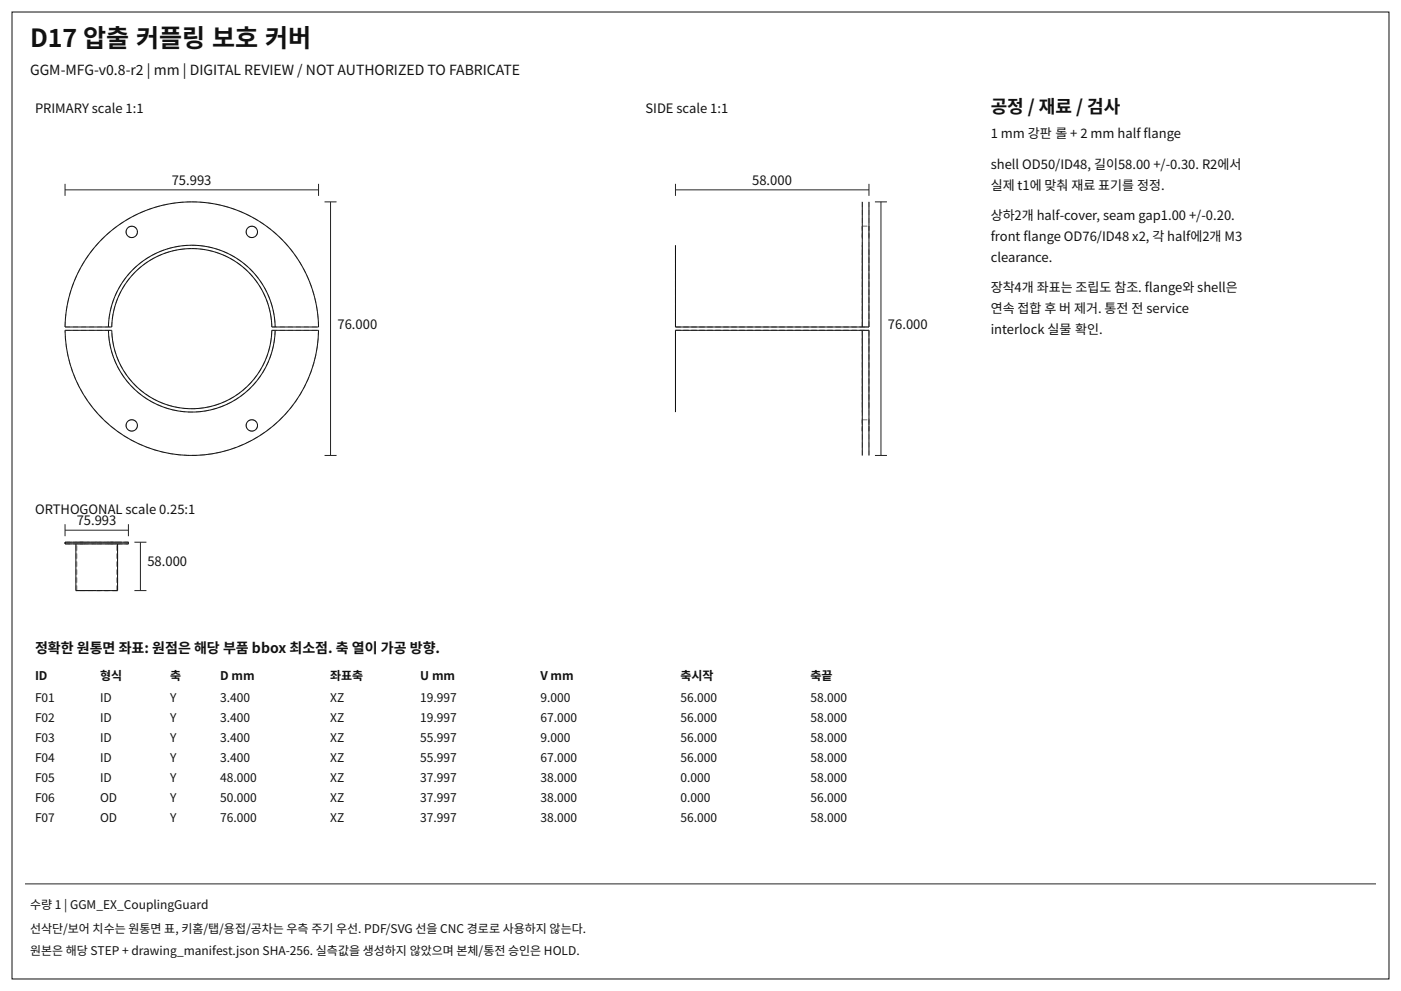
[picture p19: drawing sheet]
<svg xmlns="http://www.w3.org/2000/svg" width="420mm" height="297mm" viewBox="0 0 420 297" stroke-linecap="round" stroke-linejoin="round" font-family="sans-serif">
<defs><g id="words">
<text font-size="7.5" fill="#111" x="9" y="14.1">D17 압출 커플링 보호 커버</text>
<text font-size="5.4" fill="#111" x="297" y="33.9">공정 / 재료 / 검사</text>
<g font-size="4.2" fill="#111">
<text x="9" y="22.5">GGM-MFG-v0.8-r2 | mm | DIGITAL REVIEW / NOT AUTHORIZED TO FABRICATE</text>
<text x="10.5" y="195.6">정확한 원통면 좌표: 원점은 해당 부품 bbox 최소점. 축 열이 가공 방향.</text>
</g>
<g font-size="3.9" fill="#111">
<text x="10.5" y="33.9">PRIMARY scale 1:1</text>
<text x="193.5" y="33.9">SIDE scale 1:1</text>
<text x="297" y="41.4">1 mm 강판 롤 + 2 mm half fange</text>
<text x="342.8" y="41.4">l</text>
<text x="297" y="50.7">shell OD50/ID48, 길이58.00 +/-0.30. R2에서</text>
<text x="51.5" y="55.4">75.993</text>
<text x="225.5" y="55.4">58.000</text>
<text x="297" y="57">실제 t1에 맞춰 재료 표기를 정정.</text>
<text x="297" y="66">상하2개 half-cover, seam gap1.00 +/-0.20.</text>
<text x="297" y="72.3">front fange OD76/ID48 x2, 각 half에2개 M3</text>
<text x="306.8" y="72.3">l</text>
<text x="297" y="78.6">clearance.</text>
<text x="297" y="87.6">장착4개 좌표는 조립도 참조. fange와 shell은</text>
<text x="343.2" y="87.6">l</text>
<text x="297" y="93.9">연속 접합 후 버 제거. 통전 전 service</text>
<text x="101.2" y="98.5">76.000</text>
<text x="266.2" y="98.5">76.000</text>
<text x="297" y="100.2">interlock 실물 확인.</text>
<text x="10.5" y="153.9">ORTHOGONAL scale 0.25:1</text>
<text x="23" y="157.4">75.993</text>
<text x="44.2" y="169.7">58.000</text>
</g>
<g font-size="3.6" fill="#111">
<text x="10.5" y="203.7">ID</text>
<text x="30" y="203.7">형식</text>
<text x="51" y="203.7">축</text>
<text x="66" y="203.7">D mm</text>
<text x="99" y="203.7">좌표축</text>
<text x="126" y="203.7">U mm</text>
<text x="162" y="203.7">V mm</text>
<text x="204" y="203.7">축시작</text>
<text x="243" y="203.7">축끝</text>
<text x="10.5" y="210.3">F01</text>
<text x="30" y="210.3">ID</text>
<text x="51" y="210.3">Y</text>
<text x="66" y="210.3">3.400</text>
<text x="99" y="210.3">XZ</text>
<text x="126" y="210.3">19.997</text>
<text x="162" y="210.3">9.000</text>
<text x="204" y="210.3">56.000</text>
<text x="243" y="210.3">58.000</text>
<text x="10.5" y="216.3">F02</text>
<text x="30" y="216.3">ID</text>
<text x="51" y="216.3">Y</text>
<text x="66" y="216.3">3.400</text>
<text x="99" y="216.3">XZ</text>
<text x="126" y="216.3">19.997</text>
<text x="162" y="216.3">67.000</text>
<text x="204" y="216.3">56.000</text>
<text x="243" y="216.3">58.000</text>
<text x="10.5" y="222.3">F03</text>
<text x="30" y="222.3">ID</text>
<text x="51" y="222.3">Y</text>
<text x="66" y="222.3">3.400</text>
<text x="99" y="222.3">XZ</text>
<text x="126" y="222.3">55.997</text>
<text x="162" y="222.3">9.000</text>
<text x="204" y="222.3">56.000</text>
<text x="243" y="222.3">58.000</text>
<text x="10.5" y="228.3">F04</text>
<text x="30" y="228.3">ID</text>
<text x="51" y="228.3">Y</text>
<text x="66" y="228.3">3.400</text>
<text x="99" y="228.3">XZ</text>
<text x="126" y="228.3">55.997</text>
<text x="162" y="228.3">67.000</text>
<text x="204" y="228.3">56.000</text>
<text x="243" y="228.3">58.000</text>
<text x="10.5" y="234.3">F05</text>
<text x="30" y="234.3">ID</text>
<text x="51" y="234.3">Y</text>
<text x="66" y="234.3">48.000</text>
<text x="99" y="234.3">XZ</text>
<text x="126" y="234.3">37.997</text>
<text x="162" y="234.3">38.000</text>
<text x="204" y="234.3">0.000</text>
<text x="243" y="234.3">58.000</text>
<text x="10.5" y="240.3">F06</text>
<text x="30" y="240.3">OD</text>
<text x="51" y="240.3">Y</text>
<text x="66" y="240.3">50.000</text>
<text x="99" y="240.3">XZ</text>
<text x="126" y="240.3">37.997</text>
<text x="162" y="240.3">38.000</text>
<text x="204" y="240.3">0.000</text>
<text x="243" y="240.3">56.000</text>
<text x="10.5" y="246.3">F07</text>
<text x="30" y="246.3">OD</text>
<text x="51" y="246.3">Y</text>
<text x="66" y="246.3">76.000</text>
<text x="99" y="246.3">XZ</text>
<text x="126" y="246.3">37.997</text>
<text x="162" y="246.3">38.000</text>
<text x="204" y="246.3">56.000</text>
<text x="243" y="246.3">58.000</text>
<text x="9" y="272.4">수량 1 | GGM_EX_CouplingGuard</text>
<text x="9" y="279.6">선삭단/보어 치수는 원통면 표, 키홈/탭/용접/공차는 우측 주기 우선. PDF/SVG 선을 CNC 경로로 사용하지 않는다.</text>
<text x="9" y="286.2">원본은 해당 STEP + drawing_manifest.json SHA-256. 실측값을 생성하지 않았으며 본체/통전 승인은 HOLD.</text>
</g>
</g></defs>
<g fill="none" stroke="#111" stroke-width=".3">
<path d="M3.6 3.6h412.8v289.8h-412.8zM30.4 71.9a38 38 0 0 1 41.2-8.7 38 38 0 0 1 23.9 34.8h-14a24 24 0 0 0-24-23.5 24 24 0 0 0-24 23.5h-14a38 38 0 0 1 10.9-26.1zM258.5 60.5v37.5M260.5 60.5v37.5h-58v-24.5M19.5 99h14a24 24 0 0 0 24 23.5 24 24 0 0 0 24-23.5h14a38 38 0 0 1-38 37.5 38 38 0 0 1-38-37.5zM32.5 98a25 25 0 0 1 25-24.5 25 25 0 0 1 25 24.5M32.5 99a25 25 0 0 0 25 24.5 25 25 0 0 0 25-24.5M258.5 99v37.5M202.5 123.5v-24.5h58v37.5M19.5 162.5h19v.5h-19zM22.8 163v14h12.4v-14"/>
<circle cx="39.5" cy="69.5" r="1.7"/>
<circle cx="75.5" cy="69.5" r="1.7"/>
<circle cx="39.5" cy="127.5" r="1.7"/>
<circle cx="75.5" cy="127.5" r="1.7"/>
</g>
<g fill="none" stroke="#999" stroke-width=".3" stroke-dasharray="1.5 .9" stroke-linecap="butt">
<path d="M39.5 67.8a1.7 1.7 0 0 1 1.5 2.5 1.7 1.7 0 0 1-2.9 .2 1.7 1.7 0 0 1 1.2-2.7h.2M57.5 73.5a25 25 0 0 1 25 24.5M57.5 60.5a38 38 0 0 1 38 37.5M57.5 74.5a24 24 0 0 1 24 23.5M75.5 67.8a1.7 1.7 0 0 1 1.5 2.5 1.7 1.7 0 0 1-2.9 .2 1.7 1.7 0 0 1 1.2-2.7h.2M202.5 74.5v23.5M258.5 73.5v24.5M258.5 67.8v3.4M258.5 71.2v-3.4M258.5 67.8h2M260.5 67.8v3.4M260.5 71.2v-3.4"/>
<path d="M260.5 74.5v23.5M19.5 98h14M19.5 98a38 38 0 0 1 38-37.5M19.5 99h14M32.5 98a25 25 0 0 1 25-24.5M33.5 98a24 24 0 0 1 24-23.5M81.5 98h14M81.5 99h14M81.5 99a24 24 0 0 1-24 23.5 24 24 0 0 1-24-23.5M82.5 99a25 25 0 0 1-25 24.5 25 25 0 0 1-25-24.5M95.5 99a38 38 0 0 1-38 37.5 38 38 0 0 1-38-37.5M202.5 98h58"/>
<path d="M202.5 98h56M202.5 98v-24.5M202.5 98v-23.5M202.5 99h58M202.5 99h56M202.5 99v23.5M258.5 98h2M258.5 98v-37.5M258.5 98v-24.5M258.5 99h2M258.5 99v24.5M260.5 98v-37.5"/>
<path d="M260.5 98v-23.5M260.5 99v23.5M39.5 125.8a1.7 1.7 0 0 1 1.5 2.5 1.7 1.7 0 0 1-2.9 .2 1.7 1.7 0 0 1 1.2-2.7h.2M75.5 125.8a1.7 1.7 0 0 1 1.5 2.5 1.7 1.7 0 0 1-2.9 .2 1.7 1.7 0 0 1 1.2-2.7h.2M202.5 123.5v-24.5M202.5 122.5v-23.5M258.5 136.5v-37.5M258.5 123.5v-24.5M258.5 125.8v3.4M258.5 129.2v-3.4M258.5 125.8h2M260.5 136.5v-37.5"/>
<path d="M260.5 125.8v3.4M260.5 129.2v-3.4M260.5 122.5v-23.5M19.5 163h3.3M19.5 162.5h3.5M22.8 177h.2M22.8 163h6.2M22.8 177v-14M23 177v-14.5M23 177h6M23 162.5h6M24.1 163h.4"/>
<path d="M24.1 162.5h.4M24.5 163h.4M24.5 162.5h.4M24.9 163h-.8M24.9 162.5h-.8M29 177h6M29 163h6.2M29 162.5h6M33.1 163h.4M33.1 162.5h.4M33.5 163h.4M33.5 162.5h.4"/>
<path d="M33.9 163h-.8M33.9 162.5h-.8M35 177h.2M35 162.5h3.5M35 177v-14.5M35 177h-12M35 162.5h-12M35.2 163h3.3M35.2 177v-14M35.2 163h-12.4M35.2 177h-12.4M38.5 162.5h-19"/>
<path d="M38.5 163h-19M38.5 163v-.5"/>
</g>
<g fill="none" stroke="#222" stroke-width=".3">
<path d="M19.5 56.9h76M19.5 55.1v3.6M95.5 55.1v3.6M202.5 56.9h58M202.5 55.1v3.6M260.5 55.1v3.6M97.3 60.5h3.6M99.1 60.5v76M262.3 60.5h3.6M264.1 60.5v76M97.3 136.5h3.6M262.3 136.5h3.6"/>
<path d="M19.5 157.1v3.6M19.5 158.9h19M38.5 157.1v3.6M40.3 162.5h3.6M40.3 177h3.6M42.1 162.5v14.5M7.5 264.9h405"/>
</g>
<use href="#words"/>
</svg>
